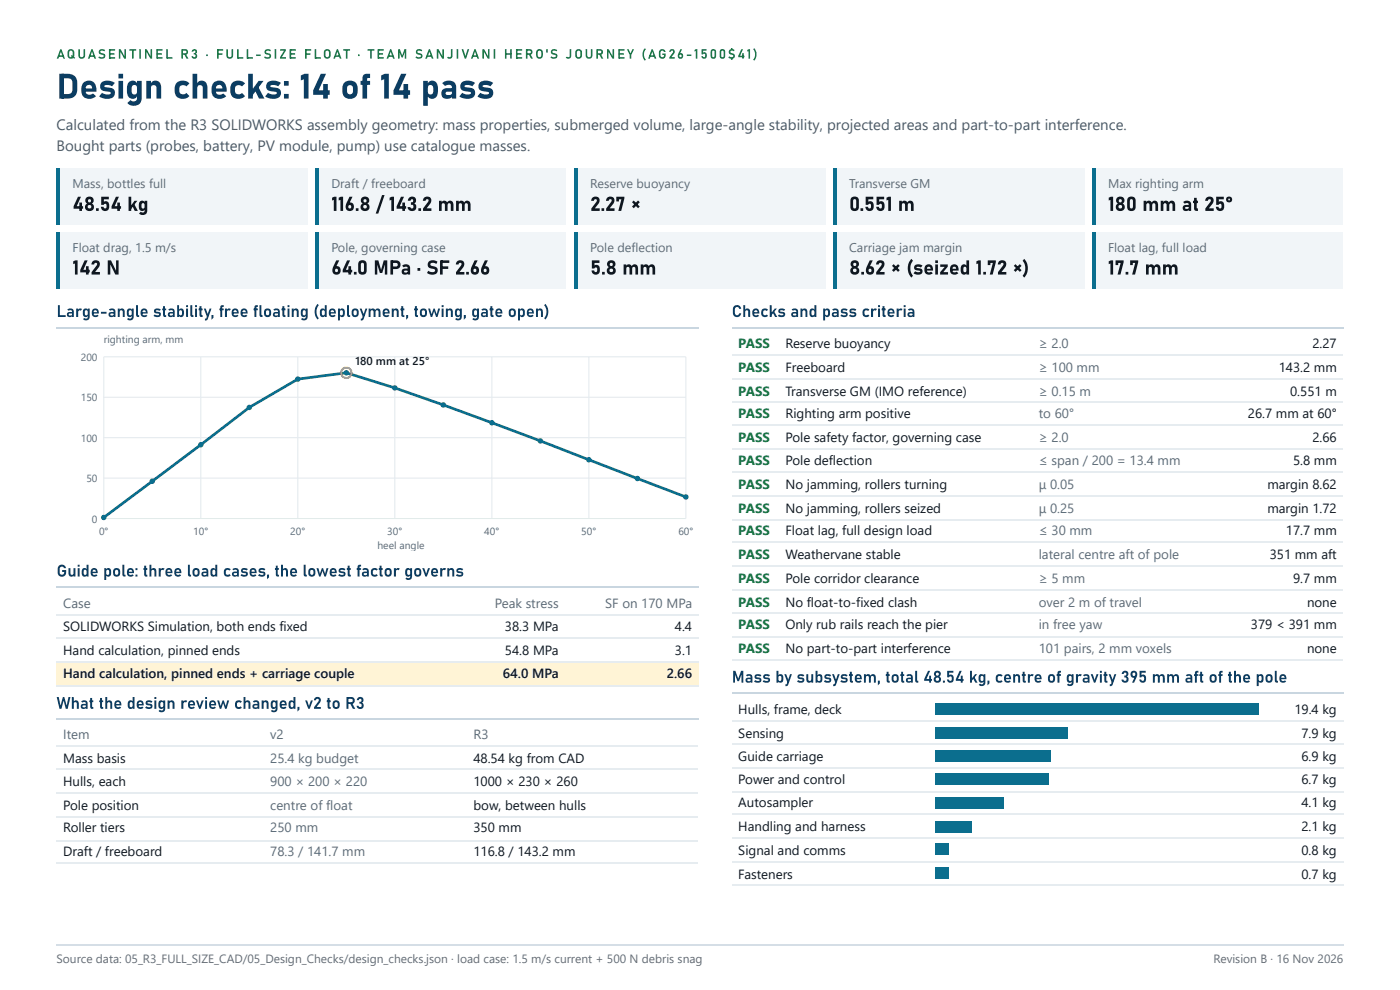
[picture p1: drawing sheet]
<svg xmlns="http://www.w3.org/2000/svg" width="297mm" height="210mm" viewBox="0 0 297 210" stroke-linecap="round" stroke-linejoin="round" font-family="sans-serif">
<defs><g id="words">
<text font-size="7.4" fill="#0b3d62" x="12" y="20.9">Design checks: 14 of 14 pass</text>
<g font-size="4.2" fill="#0f1720">
<text x="15.4" y="44.7">48.54 kg</text>
<text x="70.3" y="44.7">116.8 / 143.2 mm</text>
<text x="125.2" y="44.7">2.27 ×</text>
<text x="180.1" y="44.7">0.551 m</text>
<text x="235.1" y="44.7">180 mm at 25°</text>
<text x="15.4" y="58.2">142 N</text>
<text x="70.3" y="58.2">64.0 MPa · SF 2.66</text>
<text x="125.2" y="58.2">5.8 mm</text>
<text x="180.1" y="58.2">8.62 × (seized 1.72 ×)</text>
<text x="235.1" y="58.2">17.7 mm</text>
</g>
<g font-size="3.5" fill="#0b3d62">
<text x="12" y="67.2">Large-angle stability, free floating (deployment, towing, gate open)</text>
<text x="155.2" y="67.2">Checks and pass criteria</text>
<text x="12" y="122.2">Guide pole: three load cases, the lowest factor governs</text>
<text x="155.2" y="144.7">Mass by subsystem, total 48.54 kg, centre of gravity 395 mm aft of the pole</text>
<text x="12" y="150.3">What the design review changed, v2 to R3</text>
</g>
<g font-size="3.2" fill="#4a5a68">
<text x="12" y="27.5">Calculated from the R3 SOLIDWORKS assembly geometry: mass properties, submerged volume, large-angle stability, projected areas and part-to-part interference.</text>
<text x="12" y="32">Bought parts (probes, battery, PV module, pump) use catalogue masses.</text>
</g>
<g font-size="2.8" fill="#1b7a32">
<text x="12" y="12.4">AQUASEN TINEL R3 · FULL-SIZE FLOAT · TEAM SANJI VANI HERO'S JOURNEY (AG26-1500$41)</text>
<text x="156.6" y="73.8">PASS</text>
<text x="156.6" y="78.8">PASS</text>
<text x="156.6" y="83.9">PASS</text>
<text x="156.6" y="88.6">PASS</text>
<text x="156.6" y="93.7">PASS</text>
<text x="156.6" y="98.7">PASS</text>
<text x="156.6" y="103.7">PASS</text>
<text x="156.6" y="108.7">PASS</text>
<text x="156.6" y="113.5">PASS</text>
<text x="156.6" y="118.5">PASS</text>
<text x="156.6" y="123.6">PASS</text>
<text x="156.6" y="128.6">PASS</text>
<text x="156.6" y="133.4">PASS</text>
<text x="156.6" y="138.4">PASS</text>
</g>
<g font-size="2.8" fill="#0f1720">
<text x="166.6" y="73.8">Reserve buoyancy</text>
<text x="278.4" y="73.8">2.27</text>
<text x="166.6" y="78.8">Freeboard</text>
<text x="166.6" y="83.9">Transverse GM (IMO reference)</text>
<text x="271.3" y="78.8">143.2 mm</text>
<text x="273.7" y="83.9">0.551 m</text>
<text x="166.6" y="88.6">Righting arm positive</text>
<text x="264.8" y="88.6">26.7 mm at 60°</text>
<text x="166.6" y="93.7">Pole safety factor, governing case</text>
<text x="278.4" y="93.7">2.66</text>
<text x="166.6" y="98.7">Pole deflection</text>
<text x="274.3" y="98.7">5.8 mm</text>
<text x="166.6" y="103.7">No jamming, rollers turning</text>
<text x="268.9" y="103.7">margin 8.62</text>
<text x="166.6" y="108.7">No jamming, rollers seized</text>
<text x="166.6" y="113.5">Float lag, full design load</text>
<text x="268.9" y="108.7">margin 1.72</text>
<text x="272.8" y="113.5">17.7 mm</text>
<text x="166.6" y="118.5">Weathervane stable</text>
<text x="269.4" y="118.5">351 mm aft</text>
<text x="166.6" y="123.6">Pole corridor clearance</text>
<text x="274.3" y="123.6">9.7 mm</text>
<text x="166.6" y="128.6">No float-to-fixed clash</text>
<text x="277.3" y="128.6">none</text>
<text x="13.4" y="133.9">SOLIDWORKS Simulation, both ends fixed</text>
<text x="107.1" y="133.9">38.3 MPa</text>
<text x="143.2" y="133.9">4.4</text>
<text x="166.6" y="133.4">Only rub rails reach the pier</text>
<text x="265.4" y="133.4">379 &lt; 391 mm</text>
<text x="13.4" y="138.9">Hand calculation, pinned ends</text>
<text x="13.4" y="143.7">Hand calculation, pinned ends + carriage couple</text>
<text x="106.7" y="143.7">64.0 MPa</text>
<text x="107.1" y="138.9">54.8 MPa</text>
<text x="141.4" y="143.7">2.66</text>
<text x="143.2" y="138.9">3.1</text>
<text x="166.6" y="138.4">No part-to-part interference</text>
<text x="277.3" y="138.4">none</text>
<text x="156.6" y="151.3">Hulls, frame, deck</text>
<text x="274.6" y="151.3">19.4 kg</text>
<text x="13.4" y="161.7">Mass basis</text>
<text x="100.4" y="161.7">48.54 kg from CAD</text>
<text x="156.6" y="156.4">Sensing</text>
<text x="156.6" y="161.4">Guide carriage</text>
<text x="276.1" y="156.4">7.9 kg</text>
<text x="276.1" y="161.4">6.9 kg</text>
<text x="13.4" y="166.7">Hulls, each</text>
<text x="100.4" y="166.7">1000 × 230 × 260</text>
<text x="156.6" y="166.2">Power and control</text>
<text x="276.1" y="166.2">6.7 kg</text>
<text x="13.4" y="171.7">Pole position</text>
<text x="100.4" y="171.7">bow, between hulls</text>
<text x="156.6" y="171.2">Autosampler</text>
<text x="276.1" y="171.2">4.1 kg</text>
<text x="13.4" y="176.5">Roller tiers</text>
<text x="100.4" y="176.5">350 mm</text>
<text x="156.6" y="176.2">Handling and harness</text>
<text x="276.1" y="176.2">2.1 kg</text>
<text x="13.4" y="181.5">Draft / freeboard</text>
<text x="100.4" y="181.5">116.8 / 143.2 mm</text>
<text x="156.6" y="181.2">Signal and comms</text>
<text x="276.1" y="181.2">0.8 kg</text>
<text x="156.6" y="186.3">Fasteners</text>
<text x="276.1" y="186.3">0.7 kg</text>
</g>
<g font-size="2.8" fill="#5b6b78">
<text x="220.4" y="73.8">≥ 2.0</text>
<text x="220.4" y="78.8">≥ 100 mm</text>
<text x="220.4" y="83.9">≥ 0.15 m</text>
<text x="220.4" y="88.6">to 60°</text>
<text x="220.4" y="93.7">≥ 2.0</text>
<text x="220.4" y="98.7">≤ span / 200 = 13.4 mm</text>
<text x="220.4" y="103.7">μ 0.05</text>
<text x="220.4" y="108.7">μ 0.25</text>
<text x="220.4" y="113.5">≤ 30 mm</text>
<text x="220.4" y="118.5">lateral centre aft of pole</text>
<text x="220.4" y="123.6">≥ 5 mm</text>
<text x="13.4" y="128.9">Case</text>
<text x="105" y="128.9">Peak stress</text>
<text x="128.4" y="128.9">SF on 170 MPa</text>
<text x="220.4" y="128.6">over 2 m of travel</text>
<text x="220.4" y="133.4">in free yaw</text>
<text x="220.4" y="138.4">101 pairs, 2 mm voxels</text>
<text x="13.4" y="156.6">Item</text>
<text x="57.3" y="156.6">v2</text>
<text x="57.3" y="161.7">25.4 kg budget</text>
<text x="100.4" y="156.6">R3</text>
<text x="57.3" y="166.7">900 × 200 × 220</text>
<text x="57.3" y="171.7">centre of float</text>
<text x="57.3" y="176.5">250 mm</text>
<text x="57.3" y="181.5">78.3 / 141.7 mm</text>
</g>
<g font-size="2.7" fill="#5b6b78">
<text x="15.4" y="40">Mass, bottles full</text>
<text x="70.3" y="40">Draft / freeboard</text>
<text x="125.2" y="40">Reserve buoyancy</text>
<text x="180.1" y="40">Transverse GM</text>
<text x="235.1" y="40">Max righting arm</text>
<text x="15.4" y="53.4">Float drag, 1.5 m/s</text>
<text x="70.3" y="53.4">Pole, governing case</text>
<text x="125.2" y="53.4">Pole deflection</text>
<text x="180.1" y="53.4">Carriage jam margin</text>
<text x="235.1" y="53.4">Float lag, full load</text>
</g>
<g font-size="2.5" fill="#667">
<text x="12" y="204.3">Source data: 05_R3_FULL_SIZE_CAD/05_Design_Checks/design_checks.json · load case: 1.5 m/s current + 500 N debris snag</text>
<text x="257.5" y="204.3">Revision B · 16 Nov 2026</text>
</g>
<g font-size="2.4" fill="#0f1720">
<text x="75.4" y="77.3">180 mm</text>
<text x="84.7" y="77.3">at 25°</text>
</g>
<g font-size="2.2" fill="#5b6b78">
<text x="17.1" y="76.5">200</text>
<text x="22" y="72.8">righting arm, mm</text>
<text x="17.1" y="85.1">150</text>
<text x="17.1" y="93.7">100</text>
<text x="18.3" y="102.2">50</text>
<text x="19.5" y="110.8">0</text>
<text x="21" y="113.4">0°</text>
<text x="41" y="113.4">10°</text>
<text x="61.6" y="113.4">20°</text>
<text x="82.2" y="113.4">30°</text>
<text x="102.7" y="113.4">40°</text>
<text x="123.3" y="113.4">50°</text>
<text x="143.9" y="113.4">60°</text>
<text x="80.1" y="116.3">heel angle</text>
</g>
</g></defs>
<path d="M11.9 35.7h53.5v11.9h-53.5z" fill="#f1f5f8"/>
<path d="M11.9 35.7h.8v11.9h-.8z" fill="#0b6e8e"/>
<path d="M66.9 35.7h53.2v11.9h-53.2z" fill="#f1f5f8"/>
<path d="M66.9 35.7h.8v11.9h-.8z" fill="#0b6e8e"/>
<path d="M121.7 35.7h53.5v11.9h-53.5z" fill="#f1f5f8"/>
<path d="M121.7 35.7h.8v11.9h-.8z" fill="#0b6e8e"/>
<path d="M176.7 35.7h53.5v11.9h-53.5z" fill="#f1f5f8"/>
<path d="M176.7 35.7h.8v11.9h-.8z" fill="#0b6e8e"/>
<path d="M231.8 35.7h53.2v11.9h-53.2z" fill="#f1f5f8"/>
<path d="M231.8 35.7h.8v11.9h-.8z" fill="#0b6e8e"/>
<path d="M11.9 49.2h53.5v11.9h-53.5z" fill="#f1f5f8"/>
<path d="M11.9 49.2h.8v11.9h-.8z" fill="#0b6e8e"/>
<path d="M66.9 49.2h53.2v11.9h-53.2z" fill="#f1f5f8"/>
<path d="M66.9 49.2h.8v11.9h-.8z" fill="#0b6e8e"/>
<path d="M121.7 49.2h53.5v11.9h-53.5z" fill="#f1f5f8"/>
<path d="M121.7 49.2h.8v11.9h-.8z" fill="#0b6e8e"/>
<path d="M176.7 49.2h53.5v11.9h-53.5z" fill="#f1f5f8"/>
<path d="M176.7 49.2h.8v11.9h-.8z" fill="#0b6e8e"/>
<path d="M231.8 49.2h53.2v11.9h-53.2z" fill="#f1f5f8"/>
<path d="M231.8 49.2h.8v11.9h-.8z" fill="#0b6e8e"/>
<path d="M11.9 69.5h136.3M11.9 124.5h136.3" fill="none" stroke="#c9d6e0" stroke-width=".26"/>
<g fill="#fff4d6">
<path d="M11.9 140.2h86.3v5.1h-86.3z"/>
<path d="M98.2 140.2h21.7v5.1h-21.7z"/>
<path d="M119.9 140.2h28.3v5.1h-28.3z"/>
</g>
<path d="M11.9 130.3h136.3M11.9 135.3h136.3M11.9 140.4h136.3M11.9 145.4h136.3M11.9 158.1h136.3M11.9 163.1h136.3M11.9 168.1h136.3M11.9 173.2h136.3M11.9 178.2h136.3M11.9 183h136.3" fill="none" stroke="#e6ecf0" stroke-width=".26"/>
<path d="M11.9 152.5h136.3" fill="none" stroke="#c9d6e0" stroke-width=".26"/>
<path d="M22 75.7h123.5v34.2h-123.5zM42.6 75.7v34.2M63.2 75.7v34.2M83.8 75.7v34.2M104.3 75.7v34.2M124.9 75.7v34.2M22 92.8h123.5M22 84.2h123.5M22 101.4h123.5" fill="none" stroke="#e3e9ee" stroke-width=".22"/>
<path d="M145.5 105.4l-10.3-3.9a1322.1 1322.1 0 0 0-51.4-19.3l-10.3-3.2-10.3 1.4-10.3 6-10.3 7.9-20.6 15.4" fill="none" stroke="#0b6e8e" stroke-width=".57"/>
<g fill="#0b6e8e">
<circle cx="22" cy="109.7" r=".57"/>
<circle cx="32.3" cy="102" r=".57"/>
<circle cx="42.6" cy="94.3" r=".57"/>
<circle cx="52.9" cy="86.4" r=".57"/>
<circle cx="63.2" cy="80.4" r=".57"/>
<circle cx="73.5" cy="79" r=".57"/>
<circle cx="83.8" cy="82.2" r=".57"/>
<circle cx="94" cy="85.8" r=".57"/>
<circle cx="104.4" cy="89.6" r=".57"/>
<circle cx="114.6" cy="93.5" r=".57"/>
<circle cx="124.9" cy="97.5" r=".57"/>
<circle cx="135.2" cy="101.5" r=".57"/>
<circle cx="145.5" cy="105.4" r=".57"/>
</g>
<circle cx="73.5" cy="79" r="1.1" fill="none" stroke="#e8a000" stroke-width=".44"/>
<path d="M155.3 69.5h129.7M155.3 147h129.7" fill="none" stroke="#c9d6e0" stroke-width=".26"/>
<g fill="none" stroke="#e6ecf0" stroke-width=".26">
<path d="M155.3 75.3h129.7M155.3 80.3h129.7M155.3 85.3h129.7M155.3 90.1h129.7M155.3 95.1h129.7M155.3 100.1h129.7M155.3 105.2h129.7M155.3 110.2h129.7M155.3 115h129.7M155.3 120h129.7M155.3 125h129.7M155.3 130h129.7"/>
<path d="M155.3 135.1h129.7M155.3 139.8h129.7"/>
</g>
<g fill="#0b6e8e">
<path d="M198.4 149.2h68.6v2.4h-68.6z"/>
<path d="M198.4 154.3h28.1v2.3h-28.1z"/>
<path d="M198.4 159h24.6v2.4h-24.6z"/>
<path d="M198.4 164h24.1v2.4h-24.1z"/>
<path d="M198.4 169.1h14.6v2.3h-14.6z"/>
<path d="M198.4 174.1h7.7v2.4h-7.7z"/>
<path d="M198.4 178.9h2.9v2.3h-2.9z"/>
<path d="M198.4 183.9h2.9v2.4h-2.9z"/>
</g>
<path d="M155.3 152.8h129.7M155.3 157.8h129.7M155.3 162.9h129.7M155.3 167.9h129.7M155.3 172.6h129.7M155.3 177.7h129.7M155.3 182.7h129.7M155.3 187.7h129.7" fill="none" stroke="#e6ecf0" stroke-width=".26"/>
<path d="M11.9 200.4h273.1" fill="none" stroke="#d5dee6" stroke-width=".26"/>
<use href="#words"/>
</svg>
